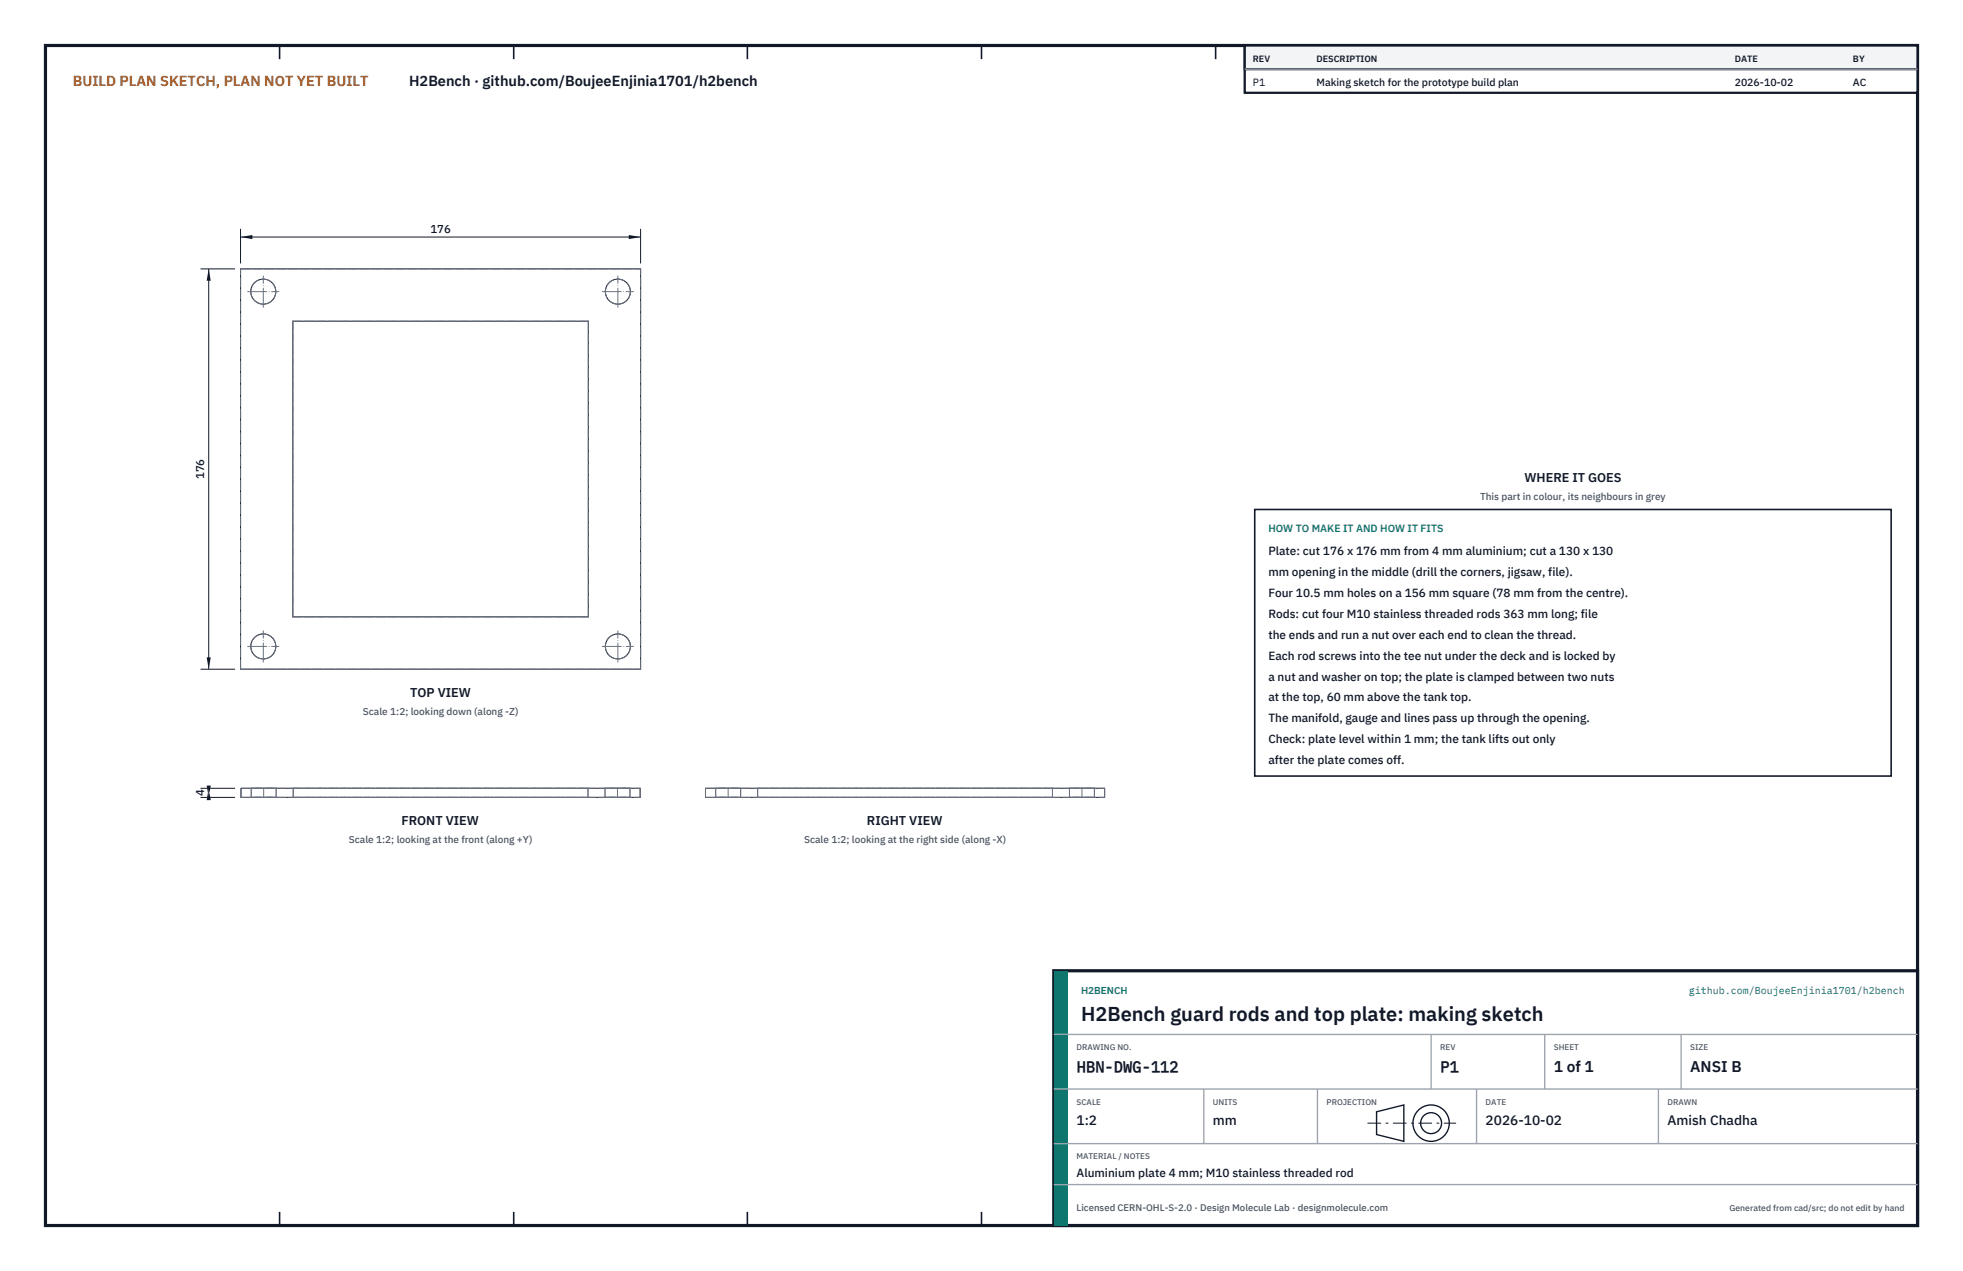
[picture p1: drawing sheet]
<svg xmlns="http://www.w3.org/2000/svg" width="432mm" height="279mm" viewBox="0 0 432 279" stroke-linecap="round" stroke-linejoin="round" font-family="sans-serif">
<defs><g id="words">
<text font-size="4.4" fill="#111827" x="237.8" y="224.4">H2Bench guard rods and top plate: making sketch</text>
<g font-size="3.4" fill="#111827">
<text x="236.8" y="235.6">HBN-DWG-112</text>
<text x="316.8" y="235.6">P1</text>
<text x="341.8" y="235.6">1 of 1</text>
<text x="371.8" y="235.6">ANSI B</text>
</g>
<text font-size="3.2" fill="#b45309" x="16" y="19">BUILD PLAN SKETCH, PLAN NOT YET BUILT</text>
<text font-size="3.2" fill="#111827" x="90" y="19">H2Bench · github.com/BoujeeEnjinia1701/h2bench</text>
<g font-size="3" fill="#111827">
<text x="236.8" y="247.2">1:2</text>
<text x="266.8" y="247.2">mm</text>
<text x="326.8" y="247.2">2026-10-02</text>
<text x="366.8" y="247.2">Amish Chadha</text>
</g>
<g font-size="2.8" fill="#111827">
<text x="335.3" y="106">WHERE IT GOES</text>
<text x="90.2" y="153.2">TOP VIEW</text>
<text x="88.3" y="181.4">FRONT VIEW</text>
<text x="190.7" y="181.4">RIGHT VIEW</text>
</g>
<g font-size="2.6" fill="#111827">
<text x="279" y="122">Plate: cut 176 x 176 mm from 4 mm aluminium; cut a 130 x 130</text>
<text x="279" y="126.6">mm opening in the middle (drill the corners, jigsaw, file).</text>
<text x="279" y="131.2">Four 10.5 mm holes on a 156 mm square (78 mm from the centre).</text>
<text x="279" y="135.8">Rods: cut four M10 stainless threaded rods 363 mm long; file</text>
<text x="279" y="140.4">the ends and run a nut over each end to clean the thread.</text>
<text x="279" y="145">Each rod screws into the tee nut under the deck and is locked by</text>
<text x="279" y="149.6">a nut and washer on top; the plate is clamped between two nuts</text>
<text x="279" y="154.2">at the top, 60 mm above the tank top.</text>
<text x="279" y="158.8">The manifold, gauge and lines pass up through the opening.</text>
<text x="279" y="163.4">Check: plate level within 1 mm; the tank lifts out only</text>
<text x="279" y="168">after the plate comes off.</text>
<text x="236.8" y="258.8">Aluminium plate 4 mm; M10 stainless threaded rod</text>
</g>
<g font-size="2.5" fill="#111827">
<text x="94.7" y="51.1">176</text>
<text x="44.9" y="105.3" transform="rotate(-90 44.9 105.3)">176</text>
<text x="44.9" y="175" transform="rotate(-90 44.9 175)">4</text>
</g>
<g font-size="2.3" fill="#111827">
<text x="275.6" y="18.8">P1</text>
<text x="289.6" y="18.8">Making sketch for the prototype build plan</text>
<text x="381.6" y="18.8">2026-10-02</text>
<text x="407.6" y="18.8">AC</text>
</g>
<text font-size="2.3" fill="#0f766e" x="279" y="117">HOW TO MAKE IT AND HOW IT FITS</text>
<g font-size="2.2" fill="#4b5563">
<text x="325.6" y="110">This part in colour, its neighbours in grey</text>
<text x="79.8" y="157.2">Scale 1:2; looking down (along -Z)</text>
<text x="76.7" y="185.4">Scale 1:2; looking at the front (along +Y)</text>
<text x="176.9" y="185.4">Scale 1:2; looking at the right side (along -X)</text>
</g>
<g font-size="2.2" fill="#0f766e">
<text x="237.8" y="218.4">H2BENCH</text>
<text x="371.5" y="218.4">github.com/BoujeeEnjinia1701/h2bench</text>
</g>
<text font-size="2.1" fill="#4b5563" x="236.8" y="266.2">Licensed CERN-OHL-S-2.0 · Design Molecule Lab · designmolecule.com</text>
<g font-size="2" fill="#111827">
<text x="275.6" y="13.6">REV</text>
<text x="289.6" y="13.6">DESCRIPTION</text>
<text x="381.6" y="13.6">DATE</text>
<text x="407.6" y="13.6">BY</text>
</g>
<text font-size="1.9" fill="#4b5563" x="380.4" y="266.2">Generated from cad/src; do not edit by hand</text>
<g font-size="1.8" fill="#4b5563">
<text x="236.8" y="230.8">DRAWING NO.</text>
<text x="316.8" y="230.8">REV</text>
<text x="341.8" y="230.8">SHEET</text>
<text x="371.8" y="230.8">SIZE</text>
<text x="236.8" y="242.8">SCALE</text>
<text x="266.8" y="242.8">UNITS</text>
<text x="291.8" y="242.8">PROJECTION</text>
<text x="326.8" y="242.8">DATE</text>
<text x="366.8" y="242.8">DRAWN</text>
<text x="236.8" y="254.8">MATERIAL / NOTES</text>
</g>
</g></defs>
<path d="M10 10h411.8v259.4h-411.8z" fill="none" stroke="#111827" stroke-width=".7" stroke-linecap="butt"/>
<g fill="none" stroke="#111827" stroke-width=".35">
<path d="M61.5 10v3M113 10v3M164.4 10v3M215.9 10v3M267.4 10v3M318.9 10v3M370.3 10v3M61.5 266.4v3M113 266.4v3M164.4 266.4v3M215.9 266.4v3M267.4 266.4v3"/>
<path d="M318.9 266.4v3M370.3 266.4v3"/>
</g>
<g fill="none" stroke="#111727" stroke-width=".22">
<path d="M52.9 59.1h88v88h-88zM64.4 70.6h65v65h-65zM53 173.3h87.8v2h-87.8zM155.2 173.3h87.8v2h-87.8z"/>
<circle cx="57.9" cy="64.1" r="2.75"/>
<circle cx="135.9" cy="64.1" r="2.75"/>
<circle cx="57.9" cy="142.1" r="2.75"/>
<circle cx="135.9" cy="142.1" r="2.75"/>
</g>
<g fill="none" stroke="#6a7180" stroke-width=".22" stroke-dasharray="2.1 .5">
<path d="M52.9 59.1h88M129.4 70.6h-65M64.4 135.6v-65M129.4 135.6h-65M129.4 135.6v-65M52.9 147.1v-88M52.9 147.1h88M140.9 147.1v-88M53 175.3v-2M53 173.3h87.8M53 175.3h87.8M55.3 173.3h5.4"/>
<path d="M55.3 175.3h5.4M55.3 175.3v-2M60.7 173.3h-5.4M60.7 175.3h-5.4M60.7 175.3v-2M64.5 175.3v-2M129.3 173.3h-64.8M129.3 175.3h-64.8M129.3 175.3v-2M133.1 173.3h5.5M133.1 175.3h5.5M133.1 175.3v-2"/>
<path d="M138.6 173.3h-5.5M138.6 175.3h-5.5M138.6 175.3v-2M140.8 175.3v-2M155.2 175.3v-2M155.2 173.3h87.8M155.2 175.3h87.8M157.4 173.3h2.8M157.4 175.3h2.8M157.4 175.3v-2M160.2 173.3h2.7M160.2 175.3h2.7"/>
<path d="M162.9 173.3h-5.5M162.9 175.3h-5.5M162.9 175.3v-2M166.7 173.3h64.8M166.7 175.3h64.8M166.7 175.3v-2M231.5 175.3v-2M235.3 173.3h2.7M235.3 175.3h2.7M235.3 175.3v-2M238 173.3h2.7M238 175.3h2.7"/>
<path d="M240.7 173.3h-5.4M240.7 175.3h-5.4M240.7 175.3v-2M243 175.3v-2"/>
<circle cx="57.9" cy="64.1" r="2.75"/>
<circle cx="135.9" cy="64.1" r="2.75"/>
<circle cx="57.9" cy="142.1" r="2.75"/>
<circle cx="135.9" cy="142.1" r="2.75"/>
</g>
<path d="M54.5 64.1h6.9M57.9 67.5v-6.8M132.5 64.1h6.9M135.9 67.5v-6.8M54.5 142.1h6.9M57.9 145.5v-6.8M132.5 142.1h6.9M135.9 145.5v-6.8M58 175.3v-2M135.8 175.3v-2M160.2 175.3v-2M238 175.3v-2" fill="none" stroke="#6a7180" stroke-width=".22" stroke-dasharray="4.2 .5 0 .5"/>
<path d="M52.9 50.3v7.6M52.9 52.1h88M140.9 50.3v7.6" fill="none" stroke="#111827" stroke-width=".22"/>
<path d="M52.9 52.1l2.6-.4v.9zM138.3 51.7v.9l2.6-.5z" fill="#111827"/>
<path d="M44.1 59.1h7.6M45.9 59.1v88M44.1 147.1h7.6" fill="none" stroke="#111827" stroke-width=".22"/>
<path d="M45.9 59.1l-.4 2.6h.9zM45.5 144.5h.9l-.5 2.6z" fill="#111827"/>
<path d="M44.1 173.3h7.6M44.1 175.3h7.6M45.9 173.3v2" fill="none" stroke="#111827" stroke-width=".22"/>
<path d="M45.9 173.3l-.4 2.6h.9zM45.5 172.7h.9l-.5 2.6z" fill="#111827"/>
<path d="M276 112h140v58.6h-140z" fill="#fff" stroke="#111827" stroke-width=".35"/>
<path d="M273.8 10h148v10.4h-148z" fill="#fff" stroke="#111827" stroke-width=".5"/>
<path d="M273.8 10h148v5.2h-148z" fill="#f3f4f6" stroke="#111827" stroke-width=".5"/>
<path d="M273.8 15.2h148" fill="none" stroke="#9ca3af" stroke-width=".3"/>
<path d="M231.8 213.4h190v56h-190z" fill="#fff" stroke="#111827" stroke-width=".7" stroke-linecap="butt"/>
<path d="M231.8 213.4h3v56h-3z" fill="#0f766e"/>
<path d="M231.8 227.4h190M231.8 239.4h190M264.8 239.4v12M289.8 239.4v12M314.8 227.4v12M324.8 239.4v12M339.8 227.4v12M364.8 239.4v12M369.8 227.4v12M231.8 251.4h190M231.8 260.4h190" fill="none" stroke="#9ca3af" stroke-width=".3"/>
<g fill="none" stroke="#111827" stroke-width=".3">
<path d="M302.8 244.4l6-1.5v8l-6-1.5z"/>
<circle cx="314.8" cy="246.9" r="4"/>
<circle cx="314.8" cy="246.9" r="2.3"/>
</g>
<path d="M300.8 246.9h19.5" fill="none" stroke="#111827" stroke-width=".22" stroke-dasharray="3 1 .6 1" stroke-linecap="butt"/>
<use href="#words"/>
</svg>
